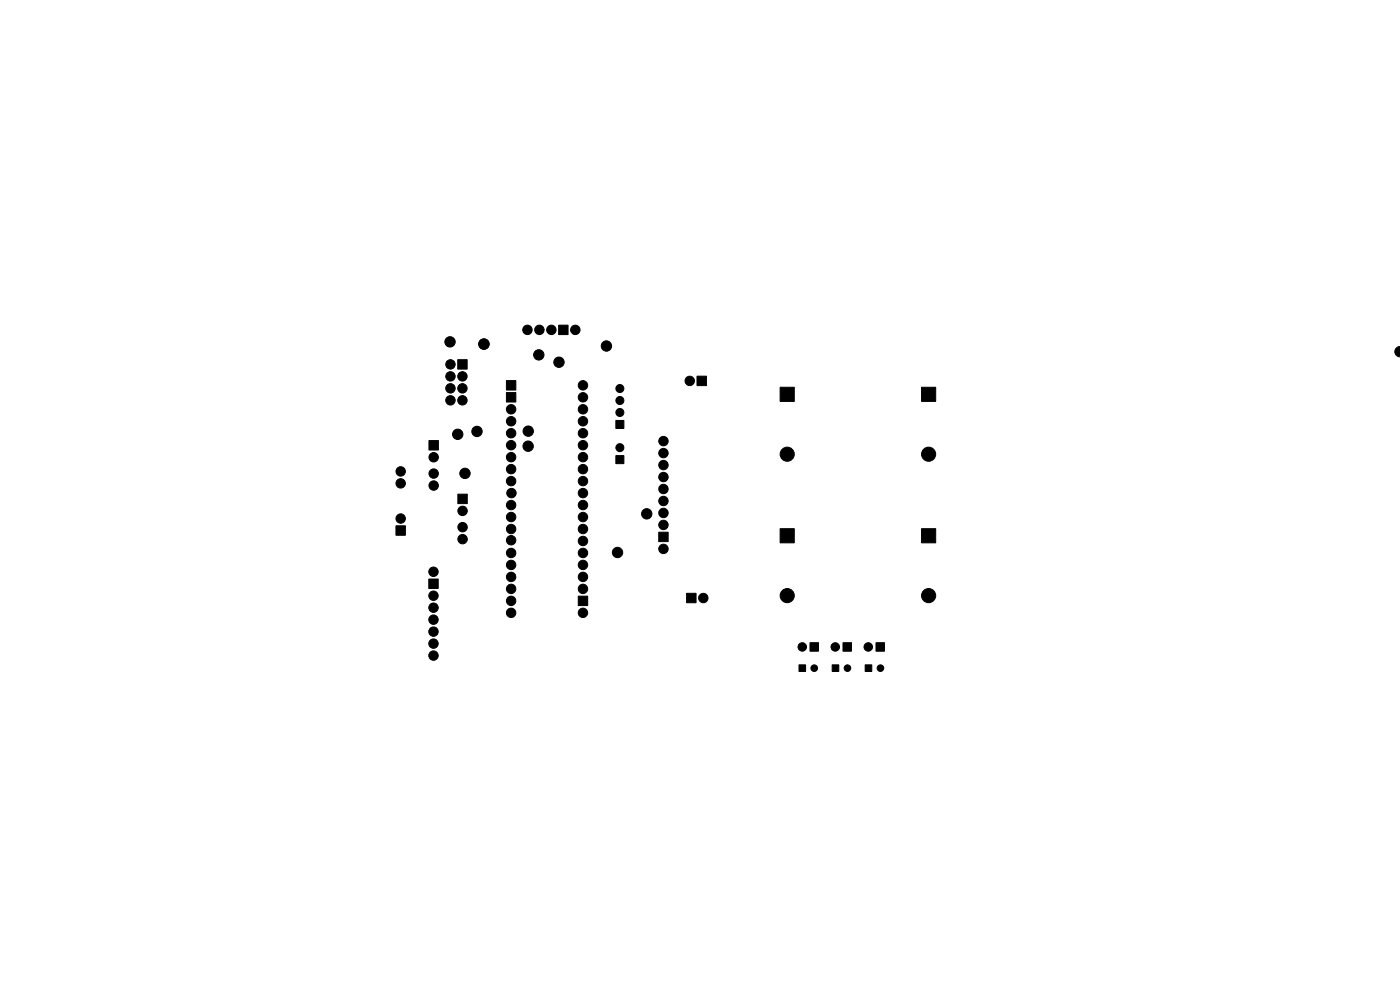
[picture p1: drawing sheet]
<svg xmlns="http://www.w3.org/2000/svg" width="297mm" height="210mm" viewBox="0 0 297 210" stroke-linecap="round" stroke-linejoin="round" font-family="sans-serif">
<g fill="#000" stroke="#000" stroke-width=".21">
<path d="M97.1 76.3h2v2h-2zM118.5 69h2v2h-2zM147.9 79.8h2v2h-2zM296.4 73.7l.7-.1v2a1.06 1.06 0 0 1-1.2-.6 1.06 1.06 0 0 1 .5-1.3zM91 93.5h2v2h-2zM107.4 83.3h2v2h-2zM107.4 80.7h2v2h-2zM130.7 96.7h1.7v1.7h-1.7zM130.7 89.2h1.7v1.7h-1.7zM165.5 82.1h3v3h-3zM195.5 82.1h3v3h-3zM84 111.5h2v2h-2z"/>
<path d="M97.1 104.8h2v2h-2zM139.7 112.9h2v2h-2zM165.5 112.1h3v3h-3zM195.5 112.1h3v3h-3zM91 122.8h2v2h-2zM122.7 126.5h2v2h-2zM145.7 125.9h2v2h-2zM171.8 136.3h1.8v1.8h-1.8zM178.8 136.3h1.8v1.8h-1.8zM185.8 136.3h1.8v1.8h-1.8zM169.5 141h1.4v1.4h-1.4zM176.5 141h1.4v1.4h-1.4z"/>
<path d="M183.5 141h1.4v1.4h-1.4z"/>
<circle cx="95.5" cy="72.5" r="1.1"/>
<circle cx="95.6" cy="79.8" r="1"/>
<circle cx="95.6" cy="77.3" r="1"/>
<circle cx="98.1" cy="79.8" r="1"/>
<circle cx="102.7" cy="73" r="1.1"/>
<circle cx="111.9" cy="70" r="1"/>
<circle cx="114.3" cy="75.3" r="1.1"/>
<circle cx="114.4" cy="70" r="1"/>
<circle cx="117" cy="70" r="1"/>
<circle cx="118.6" cy="76.8" r="1.1"/>
<circle cx="122.1" cy="70" r="1"/>
<circle cx="128.7" cy="73.4" r="1.1"/>
<circle cx="85" cy="100" r="1"/>
<circle cx="92" cy="97" r="1"/>
<circle cx="95.6" cy="82.4" r="1"/>
<circle cx="95.6" cy="84.9" r="1"/>
<circle cx="97.1" cy="92.1" r="1.1"/>
<circle cx="98.1" cy="84.9" r="1"/>
<circle cx="98.1" cy="82.4" r="1"/>
<circle cx="101.2" cy="91.5" r="1.1"/>
<circle cx="108.4" cy="99.5" r="1"/>
<circle cx="108.4" cy="94.4" r="1"/>
<circle cx="108.4" cy="86.8" r="1"/>
<circle cx="108.4" cy="97" r="1"/>
<circle cx="108.4" cy="89.4" r="1"/>
<circle cx="108.4" cy="91.9" r="1"/>
<circle cx="112" cy="94.6" r="1.1"/>
<circle cx="112.1" cy="91.5" r="1.1"/>
<circle cx="123.7" cy="89.4" r="1"/>
<circle cx="123.7" cy="97" r="1"/>
<circle cx="123.7" cy="91.9" r="1"/>
<circle cx="123.7" cy="84.3" r="1"/>
<circle cx="123.7" cy="94.4" r="1"/>
<circle cx="123.7" cy="81.7" r="1"/>
<circle cx="123.7" cy="99.5" r="1"/>
<circle cx="123.7" cy="86.8" r="1"/>
<circle cx="131.5" cy="87.5" r=".85"/>
<circle cx="131.5" cy="82.4" r=".85"/>
<circle cx="131.5" cy="95" r=".85"/>
<circle cx="131.5" cy="85" r=".85"/>
<circle cx="140.7" cy="96.1" r="1"/>
<circle cx="140.7" cy="93.6" r="1"/>
<circle cx="140.7" cy="98.7" r="1"/>
<circle cx="146.3" cy="80.8" r="1"/>
<circle cx="167" cy="96.3" r="1.5"/>
<circle cx="197" cy="96.3" r="1.5"/>
<circle cx="85" cy="110" r="1"/>
<circle cx="85" cy="102.5" r="1"/>
<circle cx="92" cy="103" r="1"/>
<circle cx="92" cy="100.5" r="1"/>
<circle cx="98.1" cy="108.4" r="1"/>
<circle cx="98.1" cy="114.4" r="1"/>
<circle cx="98.1" cy="111.8" r="1"/>
<circle cx="98.6" cy="100.4" r="1.1"/>
<circle cx="108.4" cy="117.3" r="1"/>
<circle cx="108.4" cy="102.1" r="1"/>
<circle cx="108.4" cy="109.7" r="1"/>
<circle cx="108.4" cy="107.1" r="1"/>
<circle cx="108.4" cy="114.6" r="1"/>
<circle cx="108.4" cy="112.2" r="1"/>
<circle cx="108.4" cy="119.8" r="1"/>
<circle cx="108.5" cy="104.6" r="1"/>
<circle cx="123.7" cy="119.8" r="1"/>
<circle cx="123.7" cy="102.1" r="1"/>
<circle cx="123.7" cy="114.8" r="1"/>
<circle cx="123.7" cy="117.3" r="1"/>
<circle cx="123.7" cy="109.7" r="1"/>
<circle cx="123.7" cy="112.2" r="1"/>
<circle cx="123.7" cy="107.1" r="1"/>
<circle cx="123.7" cy="104.6" r="1"/>
<circle cx="131" cy="117.2" r="1.1"/>
<circle cx="137.2" cy="109" r="1.1"/>
<circle cx="140.7" cy="116.4" r="1"/>
<circle cx="140.7" cy="103.7" r="1"/>
<circle cx="140.7" cy="108.8" r="1"/>
<circle cx="140.7" cy="111.4" r="1"/>
<circle cx="140.7" cy="106.3" r="1"/>
<circle cx="140.7" cy="101.2" r="1"/>
<circle cx="92" cy="136.5" r="1"/>
<circle cx="92" cy="126.4" r="1"/>
<circle cx="92" cy="131.4" r="1"/>
<circle cx="92" cy="121.3" r="1"/>
<circle cx="92" cy="139.1" r="1"/>
<circle cx="92" cy="134" r="1"/>
<circle cx="92" cy="128.9" r="1"/>
<circle cx="108.4" cy="130" r="1"/>
<circle cx="108.4" cy="127.5" r="1"/>
<circle cx="108.4" cy="124.9" r="1"/>
<circle cx="108.4" cy="122.4" r="1"/>
<circle cx="123.7" cy="130" r="1"/>
<circle cx="123.7" cy="122.4" r="1"/>
<circle cx="123.7" cy="124.9" r="1"/>
<circle cx="149.2" cy="126.9" r="1"/>
<circle cx="167" cy="126.3" r="1.5"/>
<circle cx="170.2" cy="137.2" r=".9"/>
<circle cx="177.2" cy="137.2" r=".9"/>
<circle cx="184.2" cy="137.2" r=".9"/>
<circle cx="197" cy="126.3" r="1.5"/>
<circle cx="172.7" cy="141.7" r=".7"/>
<circle cx="179.8" cy="141.7" r=".7"/>
<circle cx="186.8" cy="141.7" r=".7"/>
</g>
</svg>
